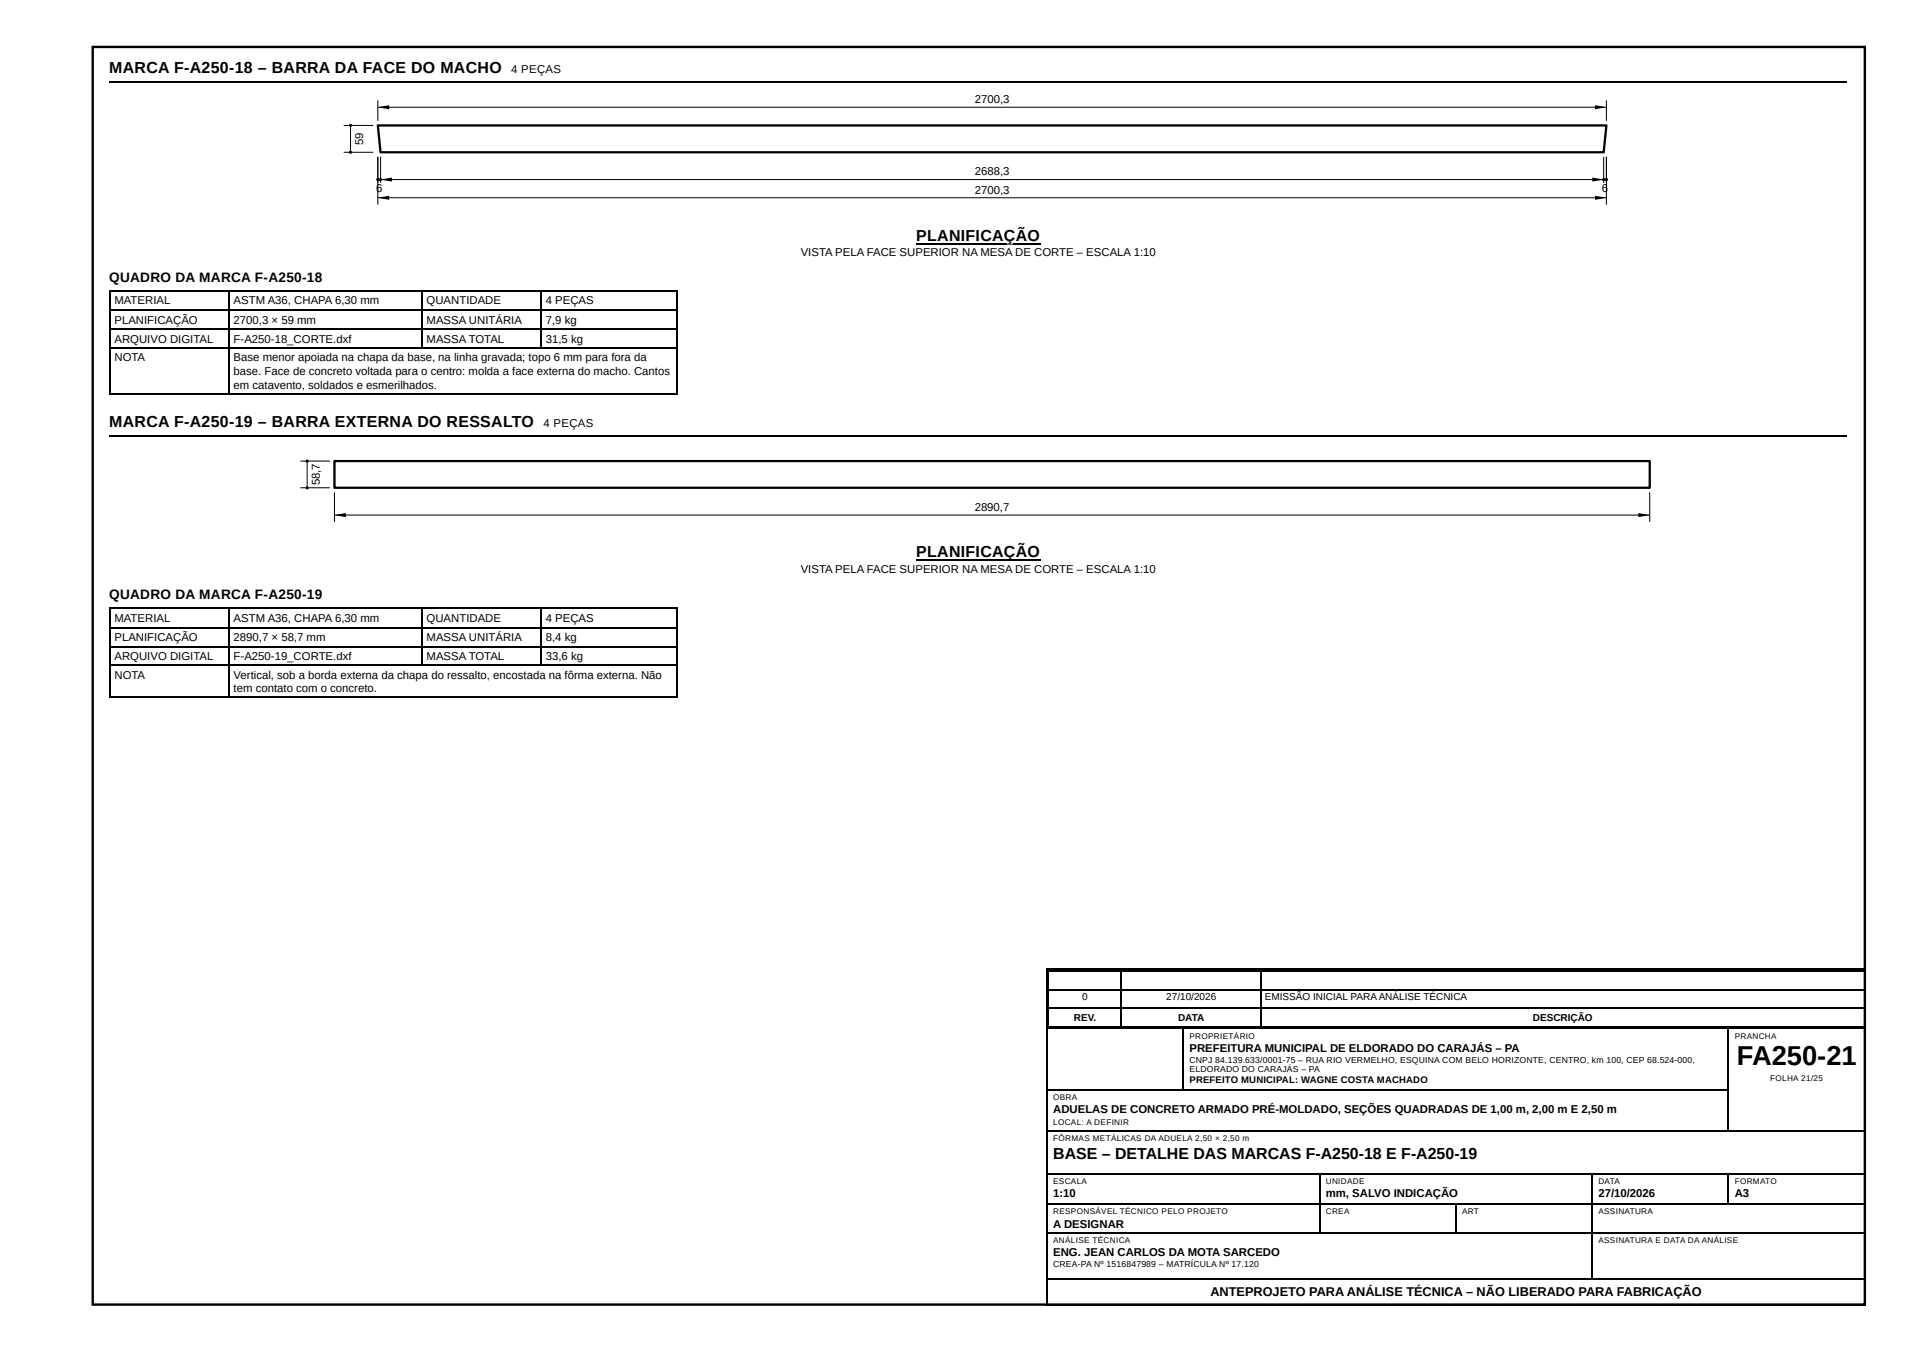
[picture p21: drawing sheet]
<svg xmlns="http://www.w3.org/2000/svg" width="420mm" height="297mm" viewBox="0 0 420 297" stroke-linecap="round" stroke-linejoin="round" font-family="sans-serif">
<defs><g id="words">
<text font-size="6" x="381.7" y="234.2">FA250-21</text>
<g font-size="3.5">
<text x="24" y="16.1">MARCA F-A250-18 – BARRA DA FACE DO MACHO</text>
<text x="201.4" y="52.9">PLANIFICAÇÃO</text>
<text x="24" y="93.9">MARCA F-A250-19 – BARRA EXTERNA DO RESSALTO</text>
<text x="201.4" y="122.5">PLANIFICAÇÃO</text>
<text x="231.5" y="254.8">BASE – DETALHE DAS MARCAS F-A250-18 E F-A250-19</text>
</g>
<g font-size="3">
<text x="24" y="61.9">QUADRO DA MARCA F-A250-18</text>
<text x="24" y="131.8">QUADRO DA MARCA F-A250-19</text>
</g>
<text font-size="2.8" x="266" y="285">ANTEPROJETO PARA ANÁLISE TÉCNICA – NÃO LIBERADO PARA FABRICAÇÃO</text>
<g font-size="2.5">
<text x="112.3" y="16.1">4 PEÇAS</text>
<text x="176" y="56.4">VISTA PELA FACE SUPERIOR NA MESA DE CORTE – ESCALA 1:10</text>
<text x="25.2" y="66.9">MATERIAL</text>
<text x="25.2" y="71.2">PLANIFICAÇÃO</text>
<text x="51.3" y="66.9">ASTM A36, CHAPA 6,30 mm</text>
<text x="51.3" y="71.2">2700,3 × 59 mm</text>
<text x="93.8" y="66.9">QUANTIDADE</text>
<text x="93.8" y="71.2">MASSA UNITÁRIA</text>
<text x="120" y="66.9">4 PEÇAS</text>
<text x="120" y="71.2">7,9 kg</text>
<text x="25.2" y="75.4">ARQUIVO DIGITAL</text>
<text x="51.3" y="75.4">F-A250-18_CORTE.dxf</text>
<text x="93.8" y="75.4">MASSA TOTAL</text>
<text x="120" y="75.4">31,5 kg</text>
<text x="25.2" y="79.4">NOTA</text>
<text x="51.3" y="79.4">Base menor apoiada na chapa da base, na linha gravada; topo 6 mm para fora da</text>
<text x="51.3" y="82.6">base. Face de concreto voltada para o centro: molda a face externa do macho. Cantos</text>
<text x="51.3" y="85.5">em catavento, soldados e esmerilhados.</text>
<text x="119.4" y="93.9">4 PEÇAS</text>
<text x="176" y="125.9">VISTA PELA FACE SUPERIOR NA MESA DE CORTE – ESCALA 1:10</text>
<text x="25.2" y="136.8">MATERIAL</text>
<text x="51.3" y="136.8">ASTM A36, CHAPA 6,30 mm</text>
<text x="93.8" y="136.8">QUANTIDADE</text>
<text x="120" y="136.8">4 PEÇAS</text>
<text x="25.2" y="141">PLANIFICAÇÃO</text>
<text x="51.3" y="141">2890,7 × 58,7 mm</text>
<text x="93.8" y="141">MASSA UNITÁRIA</text>
<text x="120" y="141">8,4 kg</text>
<text x="25.2" y="145">ARQUIVO DIGITAL</text>
<text x="25.2" y="149.2">NOTA</text>
<text x="51.3" y="145">F-A250-19_CORTE.dxf</text>
<text x="51.3" y="149.2">Vertical, sob a borda externa da chapa do ressalto, encostada na fôrma externa. Não</text>
<text x="93.8" y="145">MASSA TOTAL</text>
<text x="120" y="145">33,6 kg</text>
<text x="51.3" y="152.1">tem contato com o concreto.</text>
<text x="261.4" y="231.2">PREFEITURA MUNICIPAL DE ELDORADO DO CARAJÁS – PA</text>
<text x="231.5" y="244.7">ADUELAS DE CONCRETO ARMADO PRÉ-MOLDADO, SEÇÕES QUADRADAS DE 1,00 m, 2,00 m E 2,50 m</text>
<text x="231.5" y="263.3">1:10</text>
<text x="291.4" y="263.3">mm, SALVO INDICAÇÃO</text>
<text x="351.3" y="263.3">27/10/2026</text>
<text x="381.2" y="263.3">A3</text>
<text x="231.5" y="269.9">A DESIGNAR</text>
<text x="231.5" y="276.2">ENG. JEAN CARLOS DA MOTA SARCEDO</text>
</g>
<g font-size="2.5" fill="#fff">
<text x="214.2" y="22.7">2700,3</text>
<text x="79.8" y="31.9" transform="rotate(-90 79.8 31.9)">59</text>
<text x="214.2" y="38.6">2688,3</text>
<text x="82.6" y="42.3">6</text>
<text x="214.2" y="42.6">2700,3</text>
<text x="352" y="42.3">6</text>
<text x="70.3" y="106.7" transform="rotate(-90 70.3 106.7)">58,,7</text>
<text x="214.2" y="112.3">2890,7</text>
</g>
<g font-size="2.2">
<text x="237.9" y="219.9">0</text>
<text x="256.3" y="219.9">27/10/2026</text>
<text x="278" y="219.9">EMISSÃO INICIAL PARAANÁLISE TÉCNICA</text>
<text x="236" y="224.4">REV.</text>
<text x="258.9" y="224.4">DATA</text>
<text x="336.9" y="224.4">DESCRIÇÃO</text>
</g>
<text font-size="2.1" x="261.4" y="238.1">PREFEITO MUNICIPAL: WAGNE COSTA MACHADO</text>
<g font-size="1.9">
<text x="261.4" y="233.6">CNPJ 84.139.633/0001-75 – RUA RIO VERMELHO, ESQUINA COM BELO HORIZONTE, CENTRO, km 100, CEP 68.524-000,</text>
<text x="261.4" y="235.7">ELDORADO DO CARAJÁS – PA</text>
<text x="231.5" y="278.6">CREA-PA Nº 1516847989 – MATRÍCULA Nº 17.120</text>
</g>
<g font-size="1.8">
<text x="261.4" y="228.3">PROPRIETÁRIO</text>
<text x="381.2" y="228.3">PRANCHA</text>
<text x="389" y="237.6">FOLHA 21/25</text>
<text x="231.5" y="241.8">OBRA</text>
<text x="231.5" y="247.4">LOCAL: A DEFINIR</text>
<text x="231.5" y="250.8">FÔRMAS METÁLICAS DA ADUELA 2,50 × 2,50 m</text>
<text x="231.5" y="260.4">ESCALA</text>
<text x="291.4" y="260.4">UNIDADE</text>
<text x="351.3" y="260.4">DATA</text>
<text x="381.2" y="260.4">FORMATO</text>
<text x="231.5" y="267">RESPONSÁVEL TÉCNICO PELO PROJETO</text>
<text x="291.4" y="267">CREA</text>
<text x="321.3" y="267">ART</text>
<text x="351.3" y="267">ASSINATURA</text>
<text x="231.5" y="273.3">ANÁLISE TÉCNICA</text>
<text x="351.3" y="273.3">ASSINATURA E DATA DA ANÁLISE</text>
</g>
</g></defs>
<g fill="none" stroke="#000" stroke-width=".26">
<path d="M24.1 18.1h381.8M201.4 53.6h27.2M24.1 63.9h124.9M24.1 68.1h124.9M24.1 72.4h124.9M24.1 76.6h124.9M24.2 63.8v23M50.4 63.8v23M92.7 63.8v12.9M118.9 63.8v12.9M148.8 63.8v23M24.1 86.7h124.9"/>
<path d="M24.1 95.9h381.8M24.1 133.7h124.9M24.1 138h124.9M24.2 133.6v19.9M50.4 133.6v19.9M92.7 133.6v12.7M118.9 133.6v12.7M148.8 133.6v19.9M201.4 123.2h27.2M24.1 142.2h124.9M24.1 146.2h124.9M24.1 153.3h124.9"/>
<path d="M229.9 213.1h180.2M230.1 213v74.1M230.2 213.4h179.9M230.2 217.6h179.9M230.3 213.3v12.7M246.5 213.3v12.7M277.2 213.3v12.7M410 213.3v12.7M229.9 226.1h180.2M230.2 221.6h179.9M230.2 225.8h179.9M230.2 239.6h149.7"/>
<path d="M260 226.2v13.5M379.8 226.2v22.5M410 226.2v60.9M230.2 248.6h179.9M230.2 258.1h179.9M290.1 258.2v13M349.9 258.2v23.1M379.8 258.2v6.6M230.2 264.7h179.9M230.2 271.1h179.9M320 264.8v6.4M230.2 281.1h179.9"/>
<path d="M230.2 286.9h179.9"/>
</g>
<path d="M83 27.6h270l-.6 5.9h-268.8zM73.5 101.4h289.1v5.8h-289.1z" fill="none" stroke="#000" stroke-width=".5"/>
<g fill="none" stroke="#000" stroke-width=".22">
<path d="M75.5 33.5h6.5M75.5 27.6h6.5M77 27.6v5.9M83 22.1v4.5M83 34.5v10.5M83 39.5h270M83 23.6h270M83.6 34.5v6.5M352.4 34.5v6.5M353 22.1v4.5M353 34.5v10.5M83 43.5h270"/>
<path d="M66 107.2h6.5M66 101.4h6.5M67.5 101.4v5.8M73.5 108.2v6.5M73.5 113.2h289.1M362.6 108.2v6.5"/>
</g>
<g fill="#000">
<path d="M83 23.6l2.5-.5v.9zM83.6 39.5l2.5-.5v.9zM349.9 39l2.5 .5-2.5 .4zM350.5 23.1l2.5 .5-2.5 .4zM83 43.5l2.5-.5v.9zM350.5 43l2.5 .5-2.5 .4zM73.5 113.2l2.5-.4v.9zM360.1 112.8l2.5 .4-2.5 .5z"/>
<circle cx="77" cy="27.6" r=".35"/>
<circle cx="77" cy="33.5" r=".35"/>
<circle cx="83" cy="39.5" r=".35"/>
<circle cx="83.6" cy="39.5" r=".35"/>
<circle cx="352.4" cy="39.5" r=".35"/>
<circle cx="353" cy="39.5" r=".35"/>
<circle cx="67.5" cy="101.4" r=".35"/>
<circle cx="67.5" cy="107.2" r=".35"/>
</g>
<path d="M20.4 10.3h389.4v276.5h-389.4z" fill="none" stroke="#000" stroke-width=".53"/>
<use href="#words"/>
</svg>
